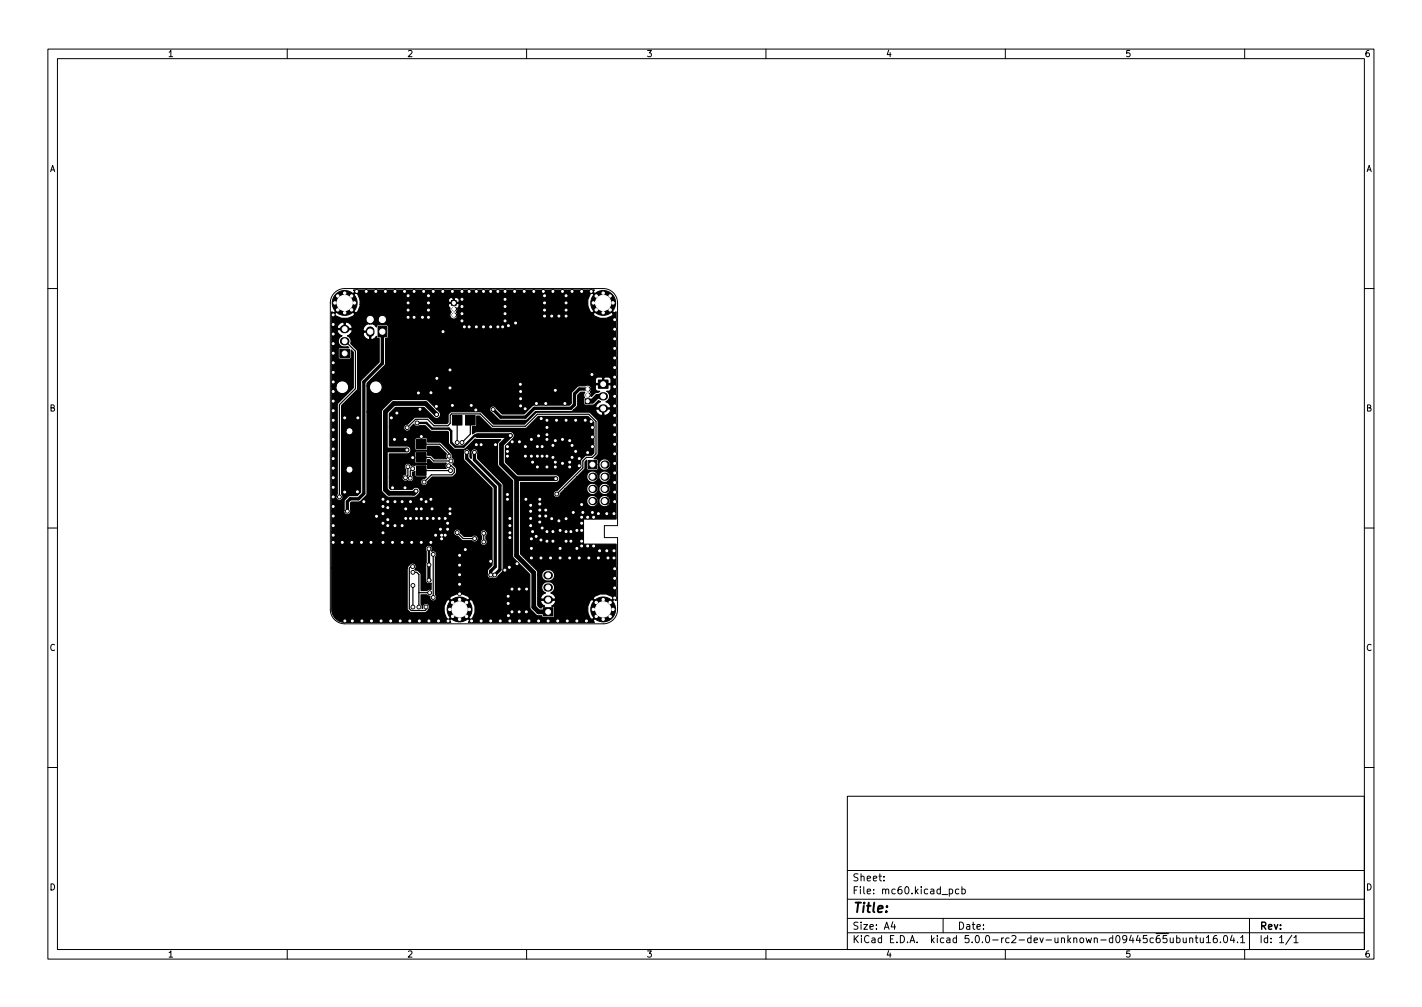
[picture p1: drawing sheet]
<svg xmlns="http://www.w3.org/2000/svg" width="297mm" height="210mm" viewBox="0 0 297 210" stroke-linecap="round" stroke-linejoin="round" font-family="sans-serif">
<defs><g id="words">
<text font-size="2.8" x="178" y="190.6">Title:</text>
<g font-size="2.1">
<text x="178" y="184">Sheet:</text>
<text x="178" y="186.7">File: mc60.kicad_pcb</text>
<text x="178" y="196.9">KiCad E.D.A. kicad 5.0.0-rc2-dev-unknown-d09445c65ubuntu16.04.1</text>
<text x="178" y="194.1">Size: A4</text>
<text x="200" y="194.1">Date:</text>
<text x="263" y="194.1">Rev:</text>
<text x="263" y="196.9">Id: 1/1</text>
</g>
<g font-size="1.8">
<text x="35" y="11.9">1</text>
<text x="85" y="11.9">2</text>
<text x="135" y="11.9">3</text>
<text x="185" y="11.9">4</text>
<text x="235" y="11.9">5</text>
<text x="285" y="11.9">6</text>
<text x="10.3" y="35.9">A</text>
<text x="285.3" y="35.9">A</text>
<text x="10.3" y="85.9">B</text>
<text x="285.3" y="85.9">B</text>
<text x="10.3" y="135.9">C</text>
<text x="285.3" y="135.9">C</text>
<text x="10.3" y="185.9">D</text>
<text x="285.3" y="185.9">D</text>
<text x="35" y="199.9">1</text>
<text x="85" y="199.9">2</text>
<text x="135" y="199.9">3</text>
<text x="185" y="199.9">4</text>
<text x="235" y="199.9">5</text>
<text x="285" y="199.9">6</text>
</g>
</g></defs>
<g fill="none" stroke="#000" stroke-width=".21">
<path d="M10 10.2h277v190.1h-277zM12 12.2h273v186.1h-273zM60 10.2v2M110 10.2v2M160 10.2v2M210 10.2v2M260 10.2v2M10 60.2h2M69.9 61.1a3 3 0 0 1 2.1-.9h54a3 3 0 0 1 3 3v46.5h-2.8v2.5h2.8v15a3 3 0 0 1-3 3h-54a3 3 0 0 1-3-3v-64a3 3 0 0 1 .9-2.1zM285 60.2h2M10 110.2h2M285 110.2h2"/>
<path d="M10 160.2h2M177 166.3h108v32h-108zM285 160.2h2M60 198.3v2M110 198.3v2M160 198.3v2M177 194.8h108M177 191.8h108M177 187.8h108M177 181.8h108M184.6 183.8v.1M184.6 183v.1"/>
<path d="M186.5 192.5l-.4 1h1M186.9 193v1M197 191.8v3M198.3 185.7l.4-.1 .3 .3-.1 .7h-.6M198.3 185.6v1.5M200.3 185.7l-.4-.1-.3 .3 .1 .7h.6M200.9 185.7l.5-.1 .2 .3-.1 .7h-.6M200.9 185.1v1.5M210 198.3v2M242.6 194.9h1.5M243.7 195.3h-.7l-.1 .7 .2-.1 .5 .1 .2 .2-.1 .5-.2 .1-.6-.1M244.4 195.8l.1 1h.4l.2-.1"/>
<path d="M245.1 195.8v1M245.8 195.9l.4-.1 .3 .3-.1 .7h-.6M245.8 195.3v1.5M247.1 195.8l.1 1h.4l.2-.1M247.8 195.8v1M248.5 196l.2-.2 .4 .1v.9M248.5 195.8v1M249.6 195.8h.6M249.9 195.3v1.3l.3 .2M250.7 195.8l.1 1h.3l.3-.1M251.4 195.8v1M252 195.8l.4-.5v1.5"/>
<path d="M252 196.8h.9M254.1 195.3l-.4 .1a1.01 1.01 0 0 0 0 1.4l.5-.1 .1-.5-.3-.3-.4 .1-.2 .2M254.9 196.7v.1M255.8 195.4l.1-.1a.8 .8 0 0 1 .6 .8 .8 .8 0 0 1-.6 .7 1 1 0 0 1-.1-1.4zM257.4 195.3l-.4 1h.9M257.7 195.8v1M258.5 196.7v.1M259.1 195.8l.5-.5v1.5M259.1 196.8h.9M260 198.3v2M261 191.8v6.5M269.9 195.3l-1.3 1.9"/>
<path d="M270.3 195.8l.4-.5v1.5M270.3 196.8h.8"/>
</g>
<g fill="#000" stroke="#000" stroke-width=".21">
<path d="M71 72.9h2v1.8h-2zM79 68.1h1.8v2.2h-1.8zM94.3 62.7h1v1h-1zM87 91.7h2v2h-2zM87 94.5h2v2h-2zM87 97.2h2v2h-2zM94.5 86.7h2v2h-2zM97.2 86.7h2v2h-2zM122.9 96.1h1.7v1.8h-1.7zM122.2 83.3h1v1h-1zM125 79.3h2v1.8h-2zM113.5 126.9h2v1.7h-2z"/>
<circle cx="69.6" cy="71.7" r=".35"/>
<circle cx="69.6" cy="65.7" r=".35"/>
<circle cx="69.6" cy="75.7" r=".35"/>
<circle cx="69.6" cy="69.7" r=".35"/>
<circle cx="69.6" cy="73.7" r=".35"/>
<circle cx="69.6" cy="77.7" r=".35"/>
<circle cx="69.6" cy="67.7" r=".35"/>
<circle cx="69.6" cy="79.7" r=".35"/>
<circle cx="69.9" cy="63.2" r=".38"/>
<circle cx="70.6" cy="61.8" r=".37"/>
<circle cx="70.6" cy="64.7" r=".37"/>
<circle cx="72" cy="63.2" r="2.6"/>
<circle cx="72" cy="65.3" r=".38"/>
<circle cx="72" cy="61.2" r=".38"/>
<circle cx="73.5" cy="61.8" r=".37"/>
<circle cx="73.5" cy="64.7" r=".37"/>
<circle cx="74" cy="63.2" r=".37"/>
<circle cx="74.5" cy="60.8" r=".35"/>
<circle cx="76.5" cy="60.8" r=".35"/>
<circle cx="78.5" cy="60.8" r=".35"/>
<circle cx="80.5" cy="60.8" r=".35"/>
<circle cx="82.5" cy="60.8" r=".35"/>
<circle cx="84.5" cy="60.8" r=".35"/>
<circle cx="85.2" cy="63.2" r=".35"/>
<circle cx="85.2" cy="66.2" r=".35"/>
<circle cx="85.2" cy="61.7" r=".35"/>
<circle cx="85.2" cy="64.7" r=".35"/>
<circle cx="86.5" cy="66.2" r=".35"/>
<circle cx="86.5" cy="60.8" r=".35"/>
<circle cx="88.2" cy="66.2" r=".35"/>
<circle cx="88.5" cy="60.8" r=".35"/>
<circle cx="89.5" cy="63.2" r=".35"/>
<circle cx="89.5" cy="66.2" r=".35"/>
<circle cx="89.5" cy="61.7" r=".35"/>
<circle cx="89.5" cy="64.7" r=".35"/>
<circle cx="90.5" cy="60.8" r=".35"/>
<circle cx="91.2" cy="79" r=".35"/>
<circle cx="92.5" cy="60.8" r=".35"/>
<circle cx="92.5" cy="69.2" r=".35"/>
<circle cx="94" cy="77.2" r=".35"/>
<circle cx="94.5" cy="60.8" r=".35"/>
<circle cx="96.5" cy="62.5" r=".35"/>
<circle cx="96.5" cy="64" r=".35"/>
<circle cx="96.5" cy="67" r=".35"/>
<circle cx="96.5" cy="60.8" r=".35"/>
<circle cx="96.5" cy="65.5" r=".35"/>
<circle cx="97" cy="68.2" r=".35"/>
<circle cx="98" cy="68.2" r=".35"/>
<circle cx="98" cy="60.8" r=".35"/>
<circle cx="99.5" cy="68.2" r=".35"/>
<circle cx="99.5" cy="60.8" r=".35"/>
<circle cx="101" cy="68.2" r=".35"/>
<circle cx="101" cy="60.8" r=".35"/>
<circle cx="102.5" cy="68.2" r=".35"/>
<circle cx="102.5" cy="60.8" r=".35"/>
<circle cx="104" cy="68.2" r=".35"/>
<circle cx="104" cy="60.8" r=".35"/>
<circle cx="105" cy="68.2" r=".35"/>
<circle cx="105.5" cy="62.5" r=".35"/>
<circle cx="105.5" cy="64" r=".35"/>
<circle cx="105.5" cy="60.8" r=".35"/>
<circle cx="105.5" cy="65.5" r=".35"/>
<circle cx="105.5" cy="67" r=".35"/>
<circle cx="106.2" cy="68" r=".35"/>
<circle cx="107.5" cy="60.8" r=".35"/>
<circle cx="107.7" cy="67.4" r=".35"/>
<circle cx="109.5" cy="60.8" r=".35"/>
<circle cx="111.5" cy="60.8" r=".35"/>
<circle cx="113.5" cy="60.8" r=".35"/>
<circle cx="113.8" cy="63.2" r=".35"/>
<circle cx="113.8" cy="61.7" r=".35"/>
<circle cx="113.8" cy="64.7" r=".35"/>
<circle cx="113.8" cy="66" r=".35"/>
<circle cx="115.2" cy="66" r=".35"/>
<circle cx="115.5" cy="60.8" r=".35"/>
<circle cx="116.8" cy="66" r=".35"/>
<circle cx="117.5" cy="60.8" r=".35"/>
<circle cx="118.2" cy="63.2" r=".35"/>
<circle cx="118.2" cy="61.7" r=".35"/>
<circle cx="118.2" cy="64.7" r=".35"/>
<circle cx="118.2" cy="66" r=".35"/>
<circle cx="119.5" cy="60.8" r=".35"/>
<circle cx="121.5" cy="60.8" r=".35"/>
<circle cx="123.5" cy="60.8" r=".35"/>
<circle cx="123.6" cy="78.2" r=".35"/>
<circle cx="124" cy="63.2" r=".37"/>
<circle cx="124.6" cy="61.8" r=".37"/>
<circle cx="124.6" cy="64.7" r=".37"/>
<circle cx="126" cy="63.2" r="2.6"/>
<circle cx="126" cy="65.3" r=".37"/>
<circle cx="126" cy="61.2" r=".37"/>
<circle cx="127.4" cy="61.8" r=".38"/>
<circle cx="127.4" cy="64.7" r=".38"/>
<circle cx="128" cy="63.2" r=".38"/>
<circle cx="128.4" cy="70.7" r=".35"/>
<circle cx="128.4" cy="66.7" r=".35"/>
<circle cx="128.4" cy="76.7" r=".35"/>
<circle cx="128.4" cy="72.7" r=".35"/>
<circle cx="128.4" cy="68.7" r=".35"/>
<circle cx="128.4" cy="74.7" r=".35"/>
<circle cx="128.4" cy="78.7" r=".35"/>
<circle cx="69.6" cy="81.7" r=".35"/>
<circle cx="69.6" cy="83.7" r=".35"/>
<circle cx="69.6" cy="91.7" r=".35"/>
<circle cx="69.6" cy="85.7" r=".35"/>
<circle cx="69.6" cy="95.7" r=".35"/>
<circle cx="69.6" cy="97.7" r=".35"/>
<circle cx="69.6" cy="87.7" r=".35"/>
<circle cx="69.6" cy="89.7" r=".35"/>
<circle cx="69.6" cy="93.7" r=".35"/>
<circle cx="69.6" cy="99.7" r=".35"/>
<circle cx="72" cy="87.2" r=".35"/>
<circle cx="74.7" cy="87.2" r=".35"/>
<circle cx="81.7" cy="87.2" r=".35"/>
<circle cx="82.4" cy="91.7" r=".35"/>
<circle cx="82.9" cy="86.2" r=".35"/>
<circle cx="84.7" cy="91.7" r=".35"/>
<circle cx="84.7" cy="99.7" r=".4"/>
<circle cx="85" cy="93.9" r=".4"/>
<circle cx="85" cy="89.3" r=".4"/>
<circle cx="85.2" cy="97.4" r=".4"/>
<circle cx="85.7" cy="99.8" r=".4"/>
<circle cx="86.2" cy="95.5" r=".35"/>
<circle cx="86.2" cy="97.8" r=".4"/>
<circle cx="87.1" cy="88.3" r=".4"/>
<circle cx="87.4" cy="82" r=".35"/>
<circle cx="87.7" cy="85.4" r=".35"/>
<circle cx="88" cy="91.1" r=".35"/>
<circle cx="90" cy="82" r=".35"/>
<circle cx="91.1" cy="84.8" r=".35"/>
<circle cx="91.2" cy="86.5" r=".4"/>
<circle cx="93.7" cy="97.2" r=".4"/>
<circle cx="93.8" cy="95.2" r=".4"/>
<circle cx="94" cy="81" r=".35"/>
<circle cx="94.1" cy="98.2" r=".4"/>
<circle cx="94.2" cy="96.2" r=".4"/>
<circle cx="94.5" cy="84.6" r=".35"/>
<circle cx="95.5" cy="92.4" r=".4"/>
<circle cx="96.5" cy="92.4" r=".4"/>
<circle cx="97.5" cy="94.4" r=".4"/>
<circle cx="98.4" cy="84.6" r=".35"/>
<circle cx="99.1" cy="94.4" r=".4"/>
<circle cx="99.4" cy="85.6" r=".35"/>
<circle cx="99.5" cy="92.8" r=".35"/>
<circle cx="100.5" cy="92.8" r=".35"/>
<circle cx="103" cy="85.5" r=".4"/>
<circle cx="103.5" cy="92.8" r=".35"/>
<circle cx="106" cy="94.2" r=".35"/>
<circle cx="106" cy="95.2" r=".35"/>
<circle cx="106" cy="93.2" r=".35"/>
<circle cx="106.6" cy="90.9" r=".4"/>
<circle cx="107" cy="92.2" r=".35"/>
<circle cx="108.5" cy="92.2" r=".35"/>
<circle cx="108.7" cy="80.2" r=".35"/>
<circle cx="108.8" cy="81.7" r=".35"/>
<circle cx="108.8" cy="84.7" r=".35"/>
<circle cx="108.8" cy="83.2" r=".35"/>
<circle cx="109.7" cy="85.3" r=".35"/>
<circle cx="109.8" cy="95.2" r=".35"/>
<circle cx="109.8" cy="93.2" r=".35"/>
<circle cx="111" cy="91.7" r=".35"/>
<circle cx="111" cy="95.2" r=".35"/>
<circle cx="111.2" cy="96.5" r=".35"/>
<circle cx="112.1" cy="84.2" r=".35"/>
<circle cx="112.2" cy="97.5" r=".35"/>
<circle cx="112.2" cy="95.2" r=".35"/>
<circle cx="112.2" cy="93.2" r=".35"/>
<circle cx="112.5" cy="91" r=".35"/>
<circle cx="113.1" cy="87.4" r=".35"/>
<circle cx="113.2" cy="95.2" r=".35"/>
<circle cx="113.2" cy="93.2" r=".35"/>
<circle cx="114" cy="84.2" r=".35"/>
<circle cx="114.2" cy="97.5" r=".35"/>
<circle cx="114.2" cy="91.7" r=".35"/>
<circle cx="114.2" cy="89.2" r=".35"/>
<circle cx="114.2" cy="95.2" r=".35"/>
<circle cx="114.2" cy="90.7" r=".35"/>
<circle cx="114.2" cy="87.7" r=".35"/>
<circle cx="115.5" cy="93" r=".35"/>
<circle cx="115.5" cy="95.5" r=".35"/>
<circle cx="116" cy="92" r=".35"/>
<circle cx="116" cy="97.5" r=".35"/>
<circle cx="116" cy="96.5" r=".35"/>
<circle cx="116" cy="81.5" r=".35"/>
<circle cx="116.1" cy="99.9" r=".4"/>
<circle cx="116.2" cy="87.7" r=".35"/>
<circle cx="117.5" cy="96.7" r=".35"/>
<circle cx="117.5" cy="91.7" r=".35"/>
<circle cx="118" cy="84.2" r=".35"/>
<circle cx="118.2" cy="87.7" r=".35"/>
<circle cx="119" cy="92" r=".35"/>
<circle cx="119" cy="97.5" r=".35"/>
<circle cx="119" cy="96.5" r=".35"/>
<circle cx="119.5" cy="93" r=".35"/>
<circle cx="119.5" cy="95.5" r=".35"/>
<circle cx="120.2" cy="94.2" r=".35"/>
<circle cx="120.2" cy="87.7" r=".35"/>
<circle cx="121" cy="95.7" r=".35"/>
<circle cx="121" cy="97.2" r=".35"/>
<circle cx="122.2" cy="87.7" r=".35"/>
<circle cx="122.8" cy="94.5" r=".35"/>
<circle cx="123.5" cy="88" r=".35"/>
<circle cx="123.8" cy="89.2" r=".35"/>
<circle cx="123.8" cy="93.2" r=".35"/>
<circle cx="123.8" cy="91.2" r=".35"/>
<circle cx="128.4" cy="80.7" r=".35"/>
<circle cx="128.4" cy="84.7" r=".35"/>
<circle cx="128.4" cy="82.7" r=".35"/>
<circle cx="128.4" cy="96.7" r=".35"/>
<circle cx="128.4" cy="86.7" r=".35"/>
<circle cx="128.4" cy="90.7" r=".35"/>
<circle cx="128.4" cy="92.7" r=".35"/>
<circle cx="128.4" cy="88.7" r=".35"/>
<circle cx="128.4" cy="94.7" r=".35"/>
<circle cx="128.4" cy="98.7" r=".35"/>
<circle cx="69.6" cy="113.2" r=".35"/>
<circle cx="69.6" cy="111.7" r=".35"/>
<circle cx="69.6" cy="101.7" r=".35"/>
<circle cx="69.6" cy="105.7" r=".35"/>
<circle cx="69.6" cy="107.7" r=".35"/>
<circle cx="69.6" cy="103.7" r=".35"/>
<circle cx="69.6" cy="109.7" r=".35"/>
<circle cx="70.9" cy="103.7" r=".4"/>
<circle cx="71.5" cy="113.2" r=".35"/>
<circle cx="72" cy="102.7" r=".35"/>
<circle cx="72.5" cy="106.7" r=".4"/>
<circle cx="73.5" cy="113.2" r=".35"/>
<circle cx="74.7" cy="102.7" r=".35"/>
<circle cx="75.5" cy="113.2" r=".35"/>
<circle cx="76" cy="104.7" r=".35"/>
<circle cx="77.5" cy="113.2" r=".35"/>
<circle cx="78.7" cy="107.8" r=".35"/>
<circle cx="80" cy="109.2" r=".35"/>
<circle cx="80" cy="111.2" r=".35"/>
<circle cx="80" cy="113.2" r=".35"/>
<circle cx="80" cy="107.2" r=".35"/>
<circle cx="80" cy="104.2" r=".35"/>
<circle cx="80" cy="105.7" r=".35"/>
<circle cx="81" cy="108.5" r=".35"/>
<circle cx="81" cy="106" r=".35"/>
<circle cx="81" cy="104.7" r=".35"/>
<circle cx="81" cy="109.7" r=".35"/>
<circle cx="82" cy="113.2" r=".35"/>
<circle cx="82" cy="101.8" r=".35"/>
<circle cx="82.5" cy="104.7" r=".35"/>
<circle cx="82.5" cy="109.7" r=".35"/>
<circle cx="84" cy="113.2" r=".35"/>
<circle cx="84" cy="109.7" r=".35"/>
<circle cx="84" cy="104.7" r=".35"/>
<circle cx="84.6" cy="101.8" r=".35"/>
<circle cx="84.7" cy="108.2" r=".35"/>
<circle cx="84.7" cy="106.2" r=".35"/>
<circle cx="85.7" cy="108.2" r=".35"/>
<circle cx="85.7" cy="104.7" r=".35"/>
<circle cx="86" cy="113.2" r=".35"/>
<circle cx="86.2" cy="118.3" r=".4"/>
<circle cx="86.2" cy="119.5" r=".4"/>
<circle cx="86.9" cy="102.5" r=".4"/>
<circle cx="87" cy="106.2" r=".35"/>
<circle cx="87" cy="108.2" r=".35"/>
<circle cx="88" cy="113.2" r=".35"/>
<circle cx="88" cy="106.2" r=".35"/>
<circle cx="88" cy="108.2" r=".35"/>
<circle cx="88" cy="104.2" r=".35"/>
<circle cx="88.6" cy="100.6" r=".4"/>
<circle cx="89" cy="104.7" r=".35"/>
<circle cx="89.2" cy="108.2" r=".35"/>
<circle cx="89.6" cy="114.6" r=".4"/>
<circle cx="89.6" cy="117.9" r=".4"/>
<circle cx="90" cy="113.2" r=".35"/>
<circle cx="90" cy="104.2" r=".35"/>
<circle cx="90.2" cy="106.2" r=".35"/>
<circle cx="90.5" cy="115.7" r=".4"/>
<circle cx="90.5" cy="108.2" r=".35"/>
<circle cx="91" cy="111.7" r=".35"/>
<circle cx="91.8" cy="108.2" r=".35"/>
<circle cx="92" cy="110.5" r=".35"/>
<circle cx="92.2" cy="112.5" r=".35"/>
<circle cx="92.2" cy="111.7" r=".35"/>
<circle cx="93" cy="108.2" r=".35"/>
<circle cx="93" cy="111.7" r=".35"/>
<circle cx="93.5" cy="109.2" r=".35"/>
<circle cx="93.5" cy="110.5" r=".35"/>
<circle cx="94" cy="107.2" r=".35"/>
<circle cx="94" cy="106.2" r=".35"/>
<circle cx="95.5" cy="111.2" r=".4"/>
<circle cx="96" cy="115.9" r=".35"/>
<circle cx="96" cy="120" r=".35"/>
<circle cx="96" cy="118" r=".35"/>
<circle cx="97.2" cy="114.7" r=".35"/>
<circle cx="99.2" cy="112.4" r=".4"/>
<circle cx="101" cy="111.3" r=".4"/>
<circle cx="101.1" cy="113.1" r=".4"/>
<circle cx="102.5" cy="117.2" r=".35"/>
<circle cx="105.4" cy="119" r=".4"/>
<circle cx="106" cy="104.2" r=".35"/>
<circle cx="106" cy="103.2" r=".35"/>
<circle cx="106.4" cy="118.4" r=".4"/>
<circle cx="106.5" cy="109.7" r=".4"/>
<circle cx="106.5" cy="112.2" r=".4"/>
<circle cx="106.5" cy="108.2" r=".4"/>
<circle cx="106.5" cy="111.2" r=".4"/>
<circle cx="108" cy="117.7" r=".4"/>
<circle cx="109.8" cy="104.2" r=".35"/>
<circle cx="110.8" cy="105.5" r=".35"/>
<circle cx="110.8" cy="108.2" r=".35"/>
<circle cx="110.8" cy="106.7" r=".35"/>
<circle cx="110.8" cy="109.7" r=".35"/>
<circle cx="111" cy="112.5" r=".35"/>
<circle cx="111" cy="114.5" r=".35"/>
<circle cx="111" cy="116.5" r=".35"/>
<circle cx="111.2" cy="111" r=".35"/>
<circle cx="112" cy="112" r=".35"/>
<circle cx="112.8" cy="106.5" r=".35"/>
<circle cx="112.8" cy="104.2" r=".35"/>
<circle cx="112.8" cy="105.2" r=".35"/>
<circle cx="112.8" cy="107.7" r=".35"/>
<circle cx="112.8" cy="109" r=".35"/>
<circle cx="113" cy="116.5" r=".35"/>
<circle cx="113" cy="112.7" r=".35"/>
<circle cx="113.2" cy="110.2" r=".35"/>
<circle cx="114" cy="106.5" r=".35"/>
<circle cx="114" cy="107.7" r=".35"/>
<circle cx="114.2" cy="111" r=".35"/>
<circle cx="114.2" cy="113" r=".35"/>
<circle cx="115" cy="116.5" r=".35"/>
<circle cx="115.2" cy="108.3" r=".35"/>
<circle cx="115.5" cy="111" r=".35"/>
<circle cx="115.5" cy="113" r=".35"/>
<circle cx="116.3" cy="103.1" r=".4"/>
<circle cx="116.8" cy="108.7" r=".35"/>
<circle cx="117" cy="114.5" r=".35"/>
<circle cx="117" cy="116.5" r=".35"/>
<circle cx="117" cy="110.7" r=".35"/>
<circle cx="118.2" cy="108.3" r=".35"/>
<circle cx="118.2" cy="111" r=".35"/>
<circle cx="118.2" cy="113" r=".35"/>
<circle cx="119" cy="116.5" r=".35"/>
<circle cx="119.2" cy="111" r=".35"/>
<circle cx="119.2" cy="113" r=".35"/>
<circle cx="119.8" cy="107" r=".35"/>
<circle cx="120.5" cy="114.5" r=".35"/>
<circle cx="120.5" cy="110.7" r=".35"/>
<circle cx="121" cy="116.5" r=".35"/>
<circle cx="121.5" cy="105.3" r=".35"/>
<circle cx="121.5" cy="109.2" r=".35"/>
<circle cx="121.5" cy="110.7" r=".35"/>
<circle cx="121.5" cy="114" r=".35"/>
<circle cx="121.5" cy="113" r=".35"/>
<circle cx="121.5" cy="108" r=".35"/>
<circle cx="121.8" cy="107" r=".35"/>
<circle cx="122.8" cy="108" r=".35"/>
<circle cx="122.8" cy="114" r=".35"/>
<circle cx="123" cy="116.5" r=".35"/>
<circle cx="123.8" cy="107" r=".35"/>
<circle cx="124" cy="108" r=".35"/>
<circle cx="124" cy="114" r=".35"/>
<circle cx="125" cy="107.2" r=".35"/>
<circle cx="125" cy="116.5" r=".35"/>
<circle cx="125.2" cy="115" r=".35"/>
<circle cx="126.8" cy="107.2" r=".35"/>
<circle cx="126.8" cy="115" r=".35"/>
<circle cx="127" cy="116.5" r=".35"/>
<circle cx="128.2" cy="107.2" r=".35"/>
<circle cx="128.2" cy="116.5" r=".35"/>
<circle cx="128.2" cy="115" r=".35"/>
<circle cx="128.4" cy="100.7" r=".35"/>
<circle cx="128.4" cy="102.7" r=".35"/>
<circle cx="128.4" cy="118.7" r=".35"/>
<circle cx="128.4" cy="104.7" r=".35"/>
<circle cx="72" cy="129.6" r=".35"/>
<circle cx="73.6" cy="129.6" r=".35"/>
<circle cx="75.6" cy="129.6" r=".35"/>
<circle cx="77.6" cy="129.6" r=".35"/>
<circle cx="79.6" cy="129.6" r=".35"/>
<circle cx="81.6" cy="129.6" r=".35"/>
<circle cx="83.6" cy="129.6" r=".35"/>
<circle cx="85.6" cy="129.6" r=".35"/>
<circle cx="86.2" cy="126.7" r=".4"/>
<circle cx="86.2" cy="122.2" r=".4"/>
<circle cx="87.5" cy="126.7" r=".4"/>
<circle cx="87.6" cy="129.6" r=".35"/>
<circle cx="89" cy="126.7" r=".4"/>
<circle cx="89.6" cy="129.6" r=".35"/>
<circle cx="89.6" cy="121.1" r=".4"/>
<circle cx="89.7" cy="123.7" r=".4"/>
<circle cx="90.5" cy="124.7" r=".4"/>
<circle cx="91.6" cy="129.6" r=".35"/>
<circle cx="93.6" cy="129.6" r=".35"/>
<circle cx="94" cy="127.2" r=".37"/>
<circle cx="94.6" cy="128.7" r=".37"/>
<circle cx="94.6" cy="125.8" r=".37"/>
<circle cx="96" cy="127.2" r="2.6"/>
<circle cx="96" cy="129.3" r=".38"/>
<circle cx="96" cy="125.2" r=".38"/>
<circle cx="96" cy="122" r=".35"/>
<circle cx="96" cy="124" r=".35"/>
<circle cx="97.4" cy="128.7" r=".37"/>
<circle cx="97.4" cy="125.8" r=".37"/>
<circle cx="98" cy="127.2" r=".37"/>
<circle cx="98.5" cy="129.6" r=".35"/>
<circle cx="100.5" cy="129.6" r=".35"/>
<circle cx="102.5" cy="129.6" r=".35"/>
<circle cx="102.5" cy="120" r=".4"/>
<circle cx="103.3" cy="120" r=".4"/>
<circle cx="104.5" cy="129.6" r=".35"/>
<circle cx="106.2" cy="124.5" r=".4"/>
<circle cx="106.2" cy="126" r=".4"/>
<circle cx="106.2" cy="128.5" r=".4"/>
<circle cx="106.5" cy="129.6" r=".35"/>
<circle cx="106.9" cy="127.7" r=".4"/>
<circle cx="106.9" cy="123" r=".4"/>
<circle cx="108.4" cy="127.7" r=".4"/>
<circle cx="108.5" cy="123" r=".4"/>
<circle cx="108.5" cy="129.6" r=".35"/>
<circle cx="109.9" cy="127.7" r=".4"/>
<circle cx="110" cy="123" r=".4"/>
<circle cx="110.5" cy="129.6" r=".35"/>
<circle cx="112.5" cy="129.6" r=".35"/>
<circle cx="114.5" cy="129.6" r=".35"/>
<circle cx="116.5" cy="129.6" r=".35"/>
<circle cx="118.5" cy="129.6" r=".35"/>
<circle cx="120.5" cy="129.6" r=".35"/>
<circle cx="122.5" cy="129.6" r=".35"/>
<circle cx="124" cy="127.2" r=".37"/>
<circle cx="124.6" cy="128.7" r=".37"/>
<circle cx="124.6" cy="125.8" r=".37"/>
<circle cx="126" cy="127.2" r="2.6"/>
<circle cx="126" cy="129.3" r=".37"/>
<circle cx="126" cy="125.2" r=".37"/>
<circle cx="127.4" cy="128.7" r=".38"/>
<circle cx="127.4" cy="125.8" r=".38"/>
<circle cx="128" cy="127.2" r=".37"/>
<circle cx="128.4" cy="122.7" r=".35"/>
<circle cx="128.4" cy="124.8" r=".35"/>
<circle cx="128.4" cy="120.7" r=".35"/>
</g>
<g fill="#000">
<circle cx="94.8" cy="64.5" r=".5"/>
<circle cx="94.8" cy="65.8" r=".5"/>
<circle cx="122.8" cy="82.5" r=".5"/>
<circle cx="122.8" cy="81.2" r=".5"/>
<circle cx="123.8" cy="99.5" r=".86"/>
<circle cx="126.3" cy="99.5" r=".86"/>
<circle cx="126.3" cy="97" r=".86"/>
<circle cx="89.6" cy="114.6" r=".35"/>
<circle cx="123.8" cy="104.6" r=".86"/>
<circle cx="123.8" cy="102.1" r=".86"/>
<circle cx="126.3" cy="104.6" r=".86"/>
<circle cx="126.3" cy="102.1" r=".86"/>
<circle cx="89.6" cy="121.1" r=".35"/>
</g>
<path d="M71.8 68.7h.4M71.8 71.2h.4M125.8 85.3h.4M125.8 82.7h.4M114.3 125.2h.4M114.3 122.7h.4M114.3 120.1h.4" fill="none" stroke="#000" stroke-width="1.7"/>
<path d="M77.3 69v.4" fill="none" stroke="#000" stroke-width="1.8"/>
<path d="M79.9 69.2v6.7l-3.9 3.8v23.3l-1.1 1.1h-1.8l-.5 .6v2M86.2 95.5h.2M97.5 94.4v1.3l5.9 6v16.6l-.9 .9v.8M99.1 94.4v1.6l5.3 5.3v17.7l-1 1M99.1 95h.1M122.8 81.2h-1.8l-1 1v2.3l-.8 .7h-7.6l-1.8 1.9h-5.2l-1.6-1.6M89.6 117.9v3.2" fill="none" stroke="#000" stroke-width=".69"/>
<path d="M85 93.9l-4.5 .1M91.2 86.5l-2.3-2.3h-6.6l-1.8 1.8v16.2l.8 .8h5.1l.5-.5M99.7 90.9h6.9l-1.8 1.9v4l3.1 3.2M107.9 100v16l3.6 3.6v7.2l1 .9h2M116.1 99.9l-8.2 .1M126 82.7h-1.2l-1.1 1.1h-.9" fill="none" stroke="#000" stroke-width="1"/>
<path d="M87.1 88.3h2l1.2 1.2h3.4l.6 .5v2.4l.8 .8h1.7l2.3-2.3h.6M89.6 114.6v3.3" fill="none" stroke="#000" stroke-width=".5"/>
<g fill="none" stroke="#000" stroke-width=".25">
<path d="M72 71.2l2.3 2.1v7.8l-3.4 3.4v19.2M85.1 89.3l1.7-1.8h2.5l1.4 1.4h2.8l.6-.5v-1.7l.2-.3h6l2.6 2.6h6.9l2.4-2.5h10.8l1.5 1.5v6.7l-.7 .8h-1.3l-.7 .7v1.5l-5.5 5.4M85.2 97.4v1.8l-.5 .5M86.2 97.8l-.5 .5v1.5M88 95.5h1.8l.8 .7h3.6M88 92.7h3.9l1.9 2v.5M88 98.2h6.1M93.7 97.2h.6l.6 .7v.7l-.5 .5h-4.3l-1.5 1.5M95.5 87.7v4.7M95.5 92.4h.1M98.2 87.7v2.9l-1.7 1.8M86.2 118.3h-.4l-.3 .3v8.5l.4 .4h2.9l.2-.2v-.6"/>
<path d="M86.3 119.5h.8l.4 .4v6.8M90.5 115.7v9M95.5 111.2l1.3 1.2h2.3M101.1 111.3v1.8M86.3 122.2v4.5M87.5 123.7h2.2"/>
</g>
<path d="M73.9 60.5h50.2l-.2 .4 4.4 4.5 .4-.3v43.3h-6.7l-.1 .1v5.1h6.8v11.8l-.4-.3-4.4 4.4 .2 .4h-26.2l.2-.4-2.1-2.1-2.1 2.1 .2 .4h-22.1a2.7 2.7 0 0 1-2.7-2.7v-8.6h15.7v8.5l.6 .7 .3 .1h6.9l.5 1.2 .4 .3 2.1-2.2h.4l2.1 2.2 .4-.3a2.91 2.91 0 0 0-.4-4l-2.1 2.1h-.4l-2.1-2.1-.4 .3-.5 1.2v1.3h-3.8l.4-.4a.83 .83 0 0 0 .3-1 .83 .83 0 0 0-.9-.5 .72 .72 0 0 0-.5 1h-.1v-.4l-.2-.4v-2h1.2l.6 .3a.73 .73 0 0 0 .5 .9 .73 .73 0 0 0 .9-.5h2.7l2.1 2.2 2.1-2.2-.3-.4a2.91 2.91 0 0 0-3.9 .4h-2.7v-.3l-.2-.4v-7.9a.73 .73 0 0 0 .1-.9 .73 .73 0 0 0-.9-.3 .75 .75 0 0 0 0-1 .75 .75 0 0 0-1.1-.1 .75 .75 0 0 0-.1 1v2.5l-.1 .3v3.1a.72 .72 0 0 0 .3 .8 .72 .72 0 0 0 .9 0v1.4l-.5-.1-.4 .3h-1.2l-.1-3.5-.5-.6-.8-.3 .2-.2a.77 .77 0 0 0-.3-1.1 .77 .77 0 0 0-1 .4l-.5 .6h-15.7v-7.5h25.5a.73 .73 0 0 0 .8 .8l1 1h2l.1 .2a.74 .74 0 0 0 1.1-.2 .74 .74 0 0 0-.2-1 .74 .74 0 0 0-1 .1h-1.7l-.7-.8h4.1l.3 .7v.7a.73 .73 0 0 0-.1 1.1 .73 .73 0 0 0 1.1 0 .73 .73 0 0 0-.1-1.1v-.7l.2-.1a.74 .74 0 0 0-.4-1.1 .74 .74 0 0 0-1 .5h-4.1v-.1a.74 .74 0 0 0-.7-.6 .74 .74 0 0 0-.7 .6h-25.5v-4.5h2.5v.3a.73 .73 0 0 0 1 .6 .73 .73 0 0 0 .4-1v-1.5l.2-.2h1.8l1.3-1.3 .2-.5v-17l3 .1v16.5l1 1 .6 .2h5.1a1.59 1.59 0 0 0 1.3-1.6 .87 .87 0 0 0-.8-.5 .87 .87 0 0 0-.8 .5h-4.5l-.3-.3v-2.3h2.7a.73 .73 0 0 0 .3 .8 .73 .73 0 0 0 .8-.1 .73 .73 0 0 0 1.1 .1 .73 .73 0 0 0-.1-1.1v-.7l.6-.2 .1 1.1 2.2 .1-.3 .3a.73 .73 0 0 0-.8 .7 .73 .73 0 0 0 .7 .8 .73 .73 0 0 0 .7-.8l1-1h4.1l.3-.1 .7-.9-.1-.9-.8-.8 .3-.2a.72 .72 0 0 0-.3-1.1 .93 .93 0 0 0-.3-1.1l-.1-.2h2.7v1.4l.2 .5 5.8 5.8v16l-.9 1-.1 .8a.74 .74 0 0 0 .3 .8 .74 .74 0 0 0 .8 .1 .72 .72 0 0 0 1.1-.4l.9-.8 .2-.5v-17.7l-.2-.5-5.1-5.1v-.6a1.14 1.14 0 0 0-.6-1.4 .89 .89 0 0 0-.8 1.3v.7l-.2-.2v-.9a.74 .74 0 0 0-.6-.9 .74 .74 0 0 0-.8 .6h-2.7l-2.1-2h-2.7v-.7l-.2-.2h-2.1l-.3 .2v2.1l.2 .4h2.2l.2-.2v-.7h2.4l1.5 1.6a.71 .71 0 0 0 .1 1h-2.5l-.8-.7-.7-.1v-.6l-.2-.2h-2.1l-.3 .2v2.1l.2 .3h2.2l.2-.2v-.7h.4l.7 .8h2.8l-.1 .1a.71 .71 0 0 0 .1 1h-3.9v-.7l-.3-.2h-2l-.2 .1-.1 .3-.4-.2-.4 .1a.73 .73 0 0 0-1.1-.3 .73 .73 0 0 0-.1 1.1v1l-.4 .1-.3 .5h-2.7v-4.8h3.8a.83 .83 0 0 0 .7-.9 .83 .83 0 0 0-.7-.8h-3.8v-3.9h3v.2a.73 .73 0 0 0 .9 .6 .73 .73 0 0 0 .6-.8l.6-.7 .1 .2a.73 .73 0 0 0 1.1 .2h1.2l1.2 1.1 3.5 .1 .2 .1v2.4l1 1.1 .4 .1h2l2.1-2.1 5.4 .1-.4 .4-.3 .6 .1 4.4 3.1 3.1v15.7l.2 .6 3.4 3.3v7.2l1.2 1.2 .6 .3h.7v.2l.3 .1h2.1l.2-.3v-.7h7l.5 1.2 .4 .3 2.1-2.2-2.1-2.1-.4 .3-.5 1.2v1.3h-7v-1.1l-.2-.2h-.4a1.04 1.04 0 0 0 .8-1.3h-3l-.1 .3a1.38 1.38 0 0 0 .9 1h-.4l-.2 .3h-.4l-.5-.5v-1.5h.6l.1 .2 10.9-.2 2.1 2.2 2.1-2.2a2.76 2.76 0 0 0-4.2 0h-7.9h.1a1.41 1.41 0 0 0-1-1.1 1.23 1.23 0 0 0 .7-1.6 1.23 1.23 0 0 0-1.6-.7 1.19 1.19 0 0 0-1.1 1 1.19 1.19 0 0 0 .8 1.3 1.41 1.41 0 0 0-1 1.1h-.6v-4.8h.8l.1 .5a1.33 1.33 0 0 0 1.9 .6 1.33 1.33 0 0 0 .4-1.9 1.43 1.43 0 0 0-2.4 .8h-.8v-.8l-.2-.3-3.4-3.3v-11.1h13.8a1.21 1.21 0 0 0 1.3 1.2 1.21 1.21 0 0 0 1.2-1.2h.1l.1 .5a1.21 1.21 0 0 0 1.9 .4 1.21 1.21 0 0 0-.3-2 1.21 1.21 0 0 0-1.7 1.1h-.1l-.1-.4a1.22 1.22 0 0 0-1.4-.8 1.22 1.22 0 0 0-1 1.2h-13.8v-3.8l7.7-.1a.83 .83 0 0 0 .5-.9 .83 .83 0 0 0-.7-.7h-8l-2.6-2.6v-3.4l1.5-1.5a.82 .82 0 0 0 .3-1 .82 .82 0 0 0-.9-.5h-6.9l-.9 .5v-1.5h.7l.2-.2v-2h.5l2.5 2.4 .3 .2 7-.1 2.5-2.5h10.4l1.3 1.3v6.4l-.5 .4-1.3 .1-.9 .8-.1 .3v1.3l-4.9 4.9a.73 .73 0 0 0-.8 .7 .73 .73 0 0 0 .7 .8 .73 .73 0 0 0 .7-.8l1-1h4.5a1.21 1.21 0 0 0 1.3 1.2 1.21 1.21 0 0 0 1.2-1.2h.1l.1 .4a1.21 1.21 0 0 0 1.9 .4 1.21 1.21 0 0 0-.3-1.9 1.21 1.21 0 0 0-1.7 1.1h-.1l-.1-.5a1.22 1.22 0 0 0-1.4-.7 1.22 1.22 0 0 0-1 1.2h-4.5l2.5-2.6h2l.1 .5a1.22 1.22 0 0 0 1.4 .7 1.22 1.22 0 0 0 1-1.2h.1l.1 .5a1.21 1.21 0 0 0 1.9 .4 1.21 1.21 0 0 0-.3-2 1.21 1.21 0 0 0-1.7 1.1h-.1l-.1-.4a1.22 1.22 0 0 0-1.4-.7 1.22 1.22 0 0 0-1 1.1h-2l1.7-1.6v-1.5l.4-.3v1.8l.3 .3h1.8l.2-.3v-.9h.2a1.21 1.21 0 0 0 1.7 1.1 1.21 1.21 0 0 0 .3-2 1.21 1.21 0 0 0-1.9 .4l-.1 .5h-.2l-.1-1.1-.7-.1 .9-1.1v-6.7l-.2-.3-1.6-1.6-11-.1-.3 .2-2.3 2.3h-6.5l-2.6-2.5h-6.2l-.7 .5v1.7l-.2 .2h-2.6l-1.3-1.3h-2.7l-.3 .1-1.4 1.4-.5 .1-.3 .5h-3v-2.9l1.3-1.2h6l2.1 2.1a.83 .83 0 0 0 1.1-.1 .83 .83 0 0 0 0-1.1l-.6-.6h11.1a.7 .7 0 0 0 .4 .8l1.6 1.5 5.5 .1 .4-.2 1.7-1.7h7.3l.6-.3 4.6 .1a1.16 1.16 0 0 0 1.5 .9v-1.2h.2v1.2l.3 .2a1.15 1.15 0 0 0 1.1-1.4h-3l-.1 .2h-4.6l.8-.8 .1-2.3 .6-.6h.9l-.3 .6 .2 .5-.2 .3v1l.2 .3 2-.1 .9-.9 .4 .3-.7 .5-.3 .5 .1 .3h3l.1-.3a1.41 1.41 0 0 0-1-1 1.19 1.19 0 0 0 .8-1.1 1.19 1.19 0 0 0-.7-1.1h.4l.4-.3 .1-.9-.1-.2h-3l-.1 .2 .1 .9 .4 .3h.4l-.3 .2-.6 .1-.9 .8a.8 .8 0 0 0-.2-.9 .83 .83 0 0 0 .1-1.2 .83 .83 0 0 0-1.1-.1h-1.5l-1.3 1.2-.2 .4v2l-.3 .4h-7.4l-.5 .2-1.6 1.6h-4.6l-1.3-1.3a.74 .74 0 0 0-.7-.3 .74 .74 0 0 0-.6 .6h-11.1l-2-1.9-6.9-.1-.6 .3-1.8 1.7-.2 .6h-3v-5.4h.5v.5a1.35 1.35 0 0 0 2.1 .9 1.35 1.35 0 0 0 0-2.3 1.35 1.35 0 0 0-2.1 .9h-.5v-.6l.8-.8h46.9v.7l.1 .2h1.4v-1.2h.2v1.2h1.4l.1-.2v-.7l-.2-.4-1.1-.1-.2 .2a1.71 1.71 0 0 0-1.5-.1l-.2 .4h-46.9l3-3.1v-5.4h.4l.2-.4-.1-2.4-2-.1-.3 .1-.1 .4-.3-.4-.5-.3-.3 .1v-.1a.89 .89 0 0 0 .7-1.1h.8v.4a.89 .89 0 0 0 1.4 .6 .89 .89 0 0 0 0-1.5 .89 .89 0 0 0-1.4 .5h-.8l-.1-.3a.92 .92 0 0 0-1.5 .1 .92 .92 0 0 0 .6 1.4l-.3-.1a1.2 1.2 0 0 0-.9 1.5h1.5v1.7l.2 .1 .6-.3 .3-.4 .1 .4 .5 .1v4.9l-3.7 3.7-.2 .4v23.1l-.7 .7h-1.7l-.8 .8-.2 .4-.1 1.9h-2.5v-3h.9a.74 .74 0 0 0 .9 .8 .74 .74 0 0 0 .3-1.2v-5.3h.9a.76 .76 0 0 0 .8 .9 .76 .76 0 0 0 .5-1.2 .76 .76 0 0 0-1.2 0l-.1 .3h-.9v-8h.9a.76 .76 0 0 0 .8 .9 .76 .76 0 0 0 .5-1.2 .76 .76 0 0 0-1.2 0l-.1 .3h-.9v-5.2l3.2-3.2 .1-.4v-7.8l-.1-.3-1.3-1.3a1.19 1.19 0 0 0-.7-1.6l.7-.5h2.5l.2 .6 .4 .4 .6 .3 .2-.1v-1.4h-1.2l-.2 .2h-2.5l.3-.5-.1-.3h-3l-.1 .3a1.41 1.41 0 0 0 1 1 1.23 1.23 0 0 0-.7 1.6 1.23 1.23 0 0 0 1.6 .7h.3l.3 .2-2.2 .1v2l.3 .3h2.1l.2-.3v-1.6l.5 .4v7.5l-3.2 3.2-.2 .3v18.7l-.2 .4h-.9v-23h.9v.5a1.35 1.35 0 0 0 2.1 .9 1.35 1.35 0 0 0 0-2.3 1.35 1.35 0 0 0-2.1 .9h-.9v-12.2h1.1l.1 .2h1.4v-1.2h.2v1.2h1.4l.1-.2a1.28 1.28 0 0 0-1.7-1 1.16 1.16 0 0 0-1.5 1h-1.1v-2.9h.6l.3 .5a2.91 2.91 0 0 0 3.9-.5l-2.1-2.1-2.1 2.1h-.6v-.4l.4 .3 2.1-2.2h.4l2.1 2.2 .4-.3 .5-1.2v-.4h18.5l.1 .6 .2 .2v.5l.3 .4a.83 .83 0 0 0 .3 1.4 .83 .83 0 0 0 1-1.1h28.3l.3 .5a2.91 2.91 0 0 0 3.9-.5l-2.1-2.1-2.1 2.1h-28.3l-.3-.3 .3-.4v-.5l.3-.4h26.9l.5 1.2 .4 .3 2.1-2.2-2.1-2.1-.4 .3-.5 1.2v1.3h-26.9v-.4l-.1-.1h-2l-.1 .1h-18.5v-.9h18.5l.1 .5h.9v-.8h.2v.8h.9a.6 .6 0 0 0 0-.8 .6 .6 0 0 0-.9 0l-.4-.2a.67 .67 0 0 0-.8 .5h-18.5l-.5-1.2-.4-.3-2.1 2.1h-.4l2.3-2.3z" fill="#000" stroke="#000" stroke-width=".25"/>
<g fill="#fff" stroke="#fff" stroke-width=".21">
<circle cx="106.2" cy="68" r=".2"/>
<circle cx="92.5" cy="69.2" r=".2"/>
<circle cx="90" cy="82" r=".2"/>
<circle cx="91.2" cy="84.8" r=".2"/>
<circle cx="94.5" cy="84.6" r=".2"/>
<circle cx="99.4" cy="85.6" r=".2"/>
<circle cx="98.4" cy="84.6" r=".2"/>
<circle cx="108.7" cy="81.7" r=".2"/>
<circle cx="108.7" cy="80.2" r=".2"/>
<circle cx="108.7" cy="83.2" r=".2"/>
<circle cx="108.7" cy="84.7" r=".2"/>
<circle cx="109.7" cy="85.3" r=".2"/>
<circle cx="112" cy="84.2" r=".2"/>
<circle cx="74.8" cy="87.2" r=".2"/>
<circle cx="72" cy="87.2" r=".2"/>
<circle cx="81.8" cy="87.2" r=".2"/>
<circle cx="82.9" cy="86.2" r=".2"/>
<circle cx="82" cy="101.8" r=".2"/>
<circle cx="86.2" cy="95.5" r=".2"/>
<circle cx="82.4" cy="91.7" r=".2"/>
<circle cx="87.4" cy="82" r=".2"/>
<circle cx="99.5" cy="92.8" r=".2"/>
<circle cx="100.5" cy="92.8" r=".2"/>
<circle cx="103.5" cy="92.8" r=".2"/>
<circle cx="87.7" cy="85.4" r=".2"/>
<circle cx="84.6" cy="91.7" r=".2"/>
<circle cx="88" cy="91.1" r=".2"/>
<circle cx="84.6" cy="101.8" r=".2"/>
<circle cx="91.7" cy="108.2" r=".2"/>
<circle cx="90.5" cy="108.2" r=".2"/>
<circle cx="89.3" cy="108.2" r=".2"/>
<circle cx="88" cy="108.2" r=".2"/>
<circle cx="87" cy="108.2" r=".2"/>
<circle cx="85.7" cy="108.2" r=".2"/>
<circle cx="84" cy="109.7" r=".2"/>
<circle cx="84.7" cy="108.2" r=".2"/>
<circle cx="82.5" cy="109.7" r=".2"/>
<circle cx="81" cy="109.7" r=".2"/>
<circle cx="81" cy="108.5" r=".2"/>
<circle cx="80" cy="107.2" r=".2"/>
<circle cx="81" cy="106" r=".2"/>
<circle cx="81" cy="104.7" r=".2"/>
<circle cx="82.5" cy="104.7" r=".2"/>
<circle cx="84" cy="104.7" r=".2"/>
<circle cx="85.7" cy="104.7" r=".2"/>
<circle cx="88" cy="104.2" r=".2"/>
<circle cx="89" cy="104.7" r=".2"/>
<circle cx="90" cy="104.2" r=".2"/>
<circle cx="88" cy="106.2" r=".2"/>
<circle cx="87" cy="106.2" r=".2"/>
<circle cx="84.7" cy="106.2" r=".2"/>
<circle cx="90.3" cy="106.2" r=".2"/>
<circle cx="93" cy="111.7" r=".2"/>
<circle cx="128.3" cy="107.2" r=".2"/>
<circle cx="124" cy="108" r=".2"/>
<circle cx="122.7" cy="108" r=".2"/>
<circle cx="121.5" cy="108" r=".2"/>
<circle cx="121.5" cy="109.2" r=".2"/>
<circle cx="128.3" cy="115" r=".2"/>
<circle cx="126.7" cy="115" r=".2"/>
<circle cx="125.3" cy="115" r=".2"/>
<circle cx="124" cy="114" r=".2"/>
<circle cx="122.7" cy="114" r=".2"/>
<circle cx="121.5" cy="110.7" r=".2"/>
<circle cx="120.5" cy="110.7" r=".2"/>
<circle cx="119.3" cy="111" r=".2"/>
<circle cx="118.3" cy="111" r=".2"/>
<circle cx="117" cy="110.7" r=".2"/>
<circle cx="115.5" cy="111" r=".2"/>
<circle cx="114.3" cy="111" r=".2"/>
<circle cx="113.3" cy="110.2" r=".2"/>
<circle cx="120.5" cy="114.5" r=".2"/>
<circle cx="119.3" cy="113" r=".2"/>
<circle cx="118.3" cy="113" r=".2"/>
<circle cx="117" cy="114.5" r=".2"/>
<circle cx="115.5" cy="113" r=".2"/>
<circle cx="114.3" cy="113" r=".2"/>
<circle cx="113" cy="112.7" r=".2"/>
<circle cx="112" cy="112" r=".2"/>
<circle cx="111.3" cy="111" r=".2"/>
<circle cx="110.9" cy="109.7" r=".2"/>
<circle cx="110.9" cy="108.2" r=".2"/>
<circle cx="110.9" cy="106.7" r=".2"/>
<circle cx="110.8" cy="105.5" r=".2"/>
<circle cx="109.9" cy="104.2" r=".2"/>
<circle cx="120.3" cy="94.2" r=".2"/>
<circle cx="117.5" cy="91.7" r=".2"/>
<circle cx="116" cy="92" r=".2"/>
<circle cx="115.5" cy="93" r=".2"/>
<circle cx="114.3" cy="91.7" r=".2"/>
<circle cx="113.3" cy="93.2" r=".2"/>
<circle cx="112.3" cy="93.2" r=".2"/>
<circle cx="111" cy="91.7" r=".2"/>
<circle cx="109.7" cy="93.2" r=".2"/>
<circle cx="108.5" cy="92.2" r=".2"/>
<circle cx="107" cy="92.2" r=".2"/>
<circle cx="117.5" cy="96.7" r=".2"/>
<circle cx="116" cy="96.5" r=".2"/>
<circle cx="115.5" cy="95.5" r=".2"/>
<circle cx="114.3" cy="95.2" r=".2"/>
<circle cx="113.3" cy="95.2" r=".2"/>
<circle cx="112.3" cy="95.2" r=".2"/>
<circle cx="111" cy="95.2" r=".2"/>
<circle cx="109.7" cy="95.2" r=".2"/>
<circle cx="112.7" cy="109" r=".2"/>
<circle cx="102.5" cy="117.2" r=".2"/>
<circle cx="97.2" cy="114.7" r=".2"/>
<circle cx="123.7" cy="78.2" r=".2"/>
<circle cx="113" cy="87.4" r=".2"/>
<circle cx="116.7" cy="108.7" r=".2"/>
<circle cx="115.3" cy="108.3" r=".2"/>
<circle cx="118.3" cy="108.3" r=".2"/>
<circle cx="92.3" cy="111.7" r=".2"/>
<circle cx="92.3" cy="112.5" r=".2"/>
<circle cx="121.5" cy="105.3" r=".2"/>
<circle cx="112.7" cy="107.7" r=".2"/>
<circle cx="112.7" cy="106.5" r=".2"/>
<circle cx="112.7" cy="105.2" r=".2"/>
<circle cx="112.7" cy="104.2" r=".2"/>
<circle cx="125" cy="107.2" r=".2"/>
<circle cx="126.7" cy="107.2" r=".2"/>
<circle cx="121.5" cy="113" r=".2"/>
<circle cx="121.5" cy="114" r=".2"/>
<circle cx="119" cy="92" r=".2"/>
<circle cx="119" cy="96.5" r=".2"/>
<circle cx="119.5" cy="95.5" r=".2"/>
<circle cx="119.5" cy="93" r=".2"/>
<circle cx="106" cy="94.2" r=".2"/>
<circle cx="106" cy="95.2" r=".2"/>
<circle cx="106" cy="93.2" r=".2"/>
<circle cx="114.3" cy="87.7" r=".2"/>
<circle cx="116.3" cy="87.7" r=".2"/>
<circle cx="118.3" cy="87.7" r=".2"/>
<circle cx="120.3" cy="87.7" r=".2"/>
<circle cx="122.3" cy="87.7" r=".2"/>
<circle cx="123.7" cy="89.2" r=".2"/>
<circle cx="123.7" cy="91.2" r=".2"/>
<circle cx="123.7" cy="93.2" r=".2"/>
<circle cx="122.7" cy="94.5" r=".2"/>
<circle cx="121" cy="95.7" r=".2"/>
<circle cx="121" cy="97.2" r=".2"/>
<circle cx="119" cy="97.5" r=".2"/>
<circle cx="116" cy="97.5" r=".2"/>
<circle cx="114.2" cy="97.5" r=".2"/>
<circle cx="112.2" cy="97.5" r=".2"/>
<circle cx="111.2" cy="96.5" r=".2"/>
<circle cx="114.3" cy="90.7" r=".2"/>
<circle cx="112.5" cy="91" r=".2"/>
<circle cx="114.3" cy="89.2" r=".2"/>
<circle cx="123.5" cy="88" r=".2"/>
<circle cx="93" cy="108.2" r=".2"/>
<circle cx="94" cy="107.2" r=".2"/>
<circle cx="94" cy="106.2" r=".2"/>
<circle cx="80" cy="104.2" r=".2"/>
<circle cx="80" cy="113.2" r=".2"/>
<circle cx="80" cy="111.2" r=".2"/>
<circle cx="80" cy="109.2" r=".2"/>
<circle cx="80" cy="105.7" r=".2"/>
<circle cx="82" cy="113.2" r=".2"/>
<circle cx="84" cy="113.2" r=".2"/>
<circle cx="86" cy="113.2" r=".2"/>
<circle cx="88" cy="113.2" r=".2"/>
<circle cx="90" cy="113.2" r=".2"/>
<circle cx="91" cy="111.7" r=".2"/>
<circle cx="92" cy="110.5" r=".2"/>
<circle cx="93.5" cy="110.5" r=".2"/>
<circle cx="93.5" cy="109.2" r=".2"/>
<circle cx="106" cy="103.2" r=".2"/>
<circle cx="106" cy="104.2" r=".2"/>
<circle cx="111" cy="116.5" r=".2"/>
<circle cx="111" cy="114.5" r=".2"/>
<circle cx="111" cy="112.5" r=".2"/>
<circle cx="113" cy="116.5" r=".2"/>
<circle cx="115" cy="116.5" r=".2"/>
<circle cx="117" cy="116.5" r=".2"/>
<circle cx="119" cy="116.5" r=".2"/>
<circle cx="121" cy="116.5" r=".2"/>
<circle cx="123" cy="116.5" r=".2"/>
<circle cx="127" cy="116.5" r=".2"/>
<circle cx="128.3" cy="116.5" r=".2"/>
<circle cx="119.7" cy="107" r=".2"/>
<circle cx="121.7" cy="107" r=".2"/>
<circle cx="123.7" cy="107" r=".2"/>
<circle cx="114" cy="106.5" r=".2"/>
<circle cx="114" cy="107.7" r=".2"/>
<circle cx="72" cy="102.7" r=".2"/>
<circle cx="105.5" cy="60.8" r=".2"/>
<circle cx="105.5" cy="62.5" r=".2"/>
<circle cx="105.5" cy="64" r=".2"/>
<circle cx="105.5" cy="65.5" r=".2"/>
<circle cx="105.5" cy="67" r=".2"/>
<circle cx="96.5" cy="62.5" r=".2"/>
<circle cx="96.5" cy="64" r=".2"/>
<circle cx="96.5" cy="65.5" r=".2"/>
<circle cx="96.5" cy="67" r=".2"/>
<circle cx="101" cy="68.2" r=".2"/>
<circle cx="99.5" cy="68.2" r=".2"/>
<circle cx="98" cy="68.2" r=".2"/>
<circle cx="97" cy="68.2" r=".2"/>
<circle cx="102.5" cy="68.2" r=".2"/>
<circle cx="104" cy="68.2" r=".2"/>
<circle cx="105" cy="68.2" r=".2"/>
<circle cx="101" cy="60.8" r=".2"/>
<circle cx="99.5" cy="60.8" r=".2"/>
<circle cx="98" cy="60.8" r=".2"/>
<circle cx="102.5" cy="60.8" r=".2"/>
<circle cx="104" cy="60.8" r=".2"/>
<circle cx="74.7" cy="102.7" r=".2"/>
<circle cx="78.6" cy="107.8" r=".2"/>
<circle cx="76" cy="104.7" r=".2"/>
<circle cx="96.5" cy="60.8" r=".2"/>
<circle cx="98.5" cy="129.6" r=".2"/>
<circle cx="100.5" cy="129.6" r=".2"/>
<circle cx="102.5" cy="129.6" r=".2"/>
<circle cx="104.5" cy="129.6" r=".2"/>
<circle cx="106.5" cy="129.6" r=".2"/>
<circle cx="108.5" cy="129.6" r=".2"/>
<circle cx="110.5" cy="129.6" r=".2"/>
<circle cx="112.5" cy="129.6" r=".2"/>
<circle cx="114.5" cy="129.6" r=".2"/>
<circle cx="116.5" cy="129.6" r=".2"/>
<circle cx="118.5" cy="129.6" r=".2"/>
<circle cx="120.5" cy="129.6" r=".2"/>
<circle cx="122.5" cy="129.6" r=".2"/>
<circle cx="128.4" cy="124.8" r=".2"/>
<circle cx="128.4" cy="122.7" r=".2"/>
<circle cx="128.4" cy="120.7" r=".2"/>
<circle cx="128.4" cy="118.7" r=".2"/>
<circle cx="128.4" cy="104.7" r=".2"/>
<circle cx="128.4" cy="102.7" r=".2"/>
<circle cx="128.4" cy="100.7" r=".2"/>
<circle cx="128.4" cy="98.7" r=".2"/>
<circle cx="128.4" cy="96.7" r=".2"/>
<circle cx="128.4" cy="94.7" r=".2"/>
<circle cx="128.4" cy="92.7" r=".2"/>
<circle cx="128.4" cy="90.7" r=".2"/>
<circle cx="128.4" cy="88.7" r=".2"/>
<circle cx="128.4" cy="86.7" r=".2"/>
<circle cx="128.4" cy="84.7" r=".2"/>
<circle cx="128.4" cy="82.7" r=".2"/>
<circle cx="128.4" cy="80.7" r=".2"/>
<circle cx="128.4" cy="78.7" r=".2"/>
<circle cx="128.4" cy="76.7" r=".2"/>
<circle cx="128.4" cy="74.7" r=".2"/>
<circle cx="128.4" cy="72.7" r=".2"/>
<circle cx="128.4" cy="70.7" r=".2"/>
<circle cx="128.4" cy="68.7" r=".2"/>
<circle cx="128.4" cy="66.7" r=".2"/>
<circle cx="123.5" cy="60.8" r=".2"/>
<circle cx="121.5" cy="60.8" r=".2"/>
<circle cx="119.5" cy="60.8" r=".2"/>
<circle cx="117.5" cy="60.8" r=".2"/>
<circle cx="115.5" cy="60.8" r=".2"/>
<circle cx="113.5" cy="60.8" r=".2"/>
<circle cx="111.5" cy="60.8" r=".2"/>
<circle cx="109.5" cy="60.8" r=".2"/>
<circle cx="107.5" cy="60.8" r=".2"/>
<circle cx="94.5" cy="60.8" r=".2"/>
<circle cx="92.5" cy="60.8" r=".2"/>
<circle cx="90.5" cy="60.8" r=".2"/>
<circle cx="88.5" cy="60.8" r=".2"/>
<circle cx="84.5" cy="60.8" r=".2"/>
<circle cx="82.5" cy="60.8" r=".2"/>
<circle cx="80.5" cy="60.8" r=".2"/>
<circle cx="78.5" cy="60.8" r=".2"/>
<circle cx="76.5" cy="60.8" r=".2"/>
<circle cx="74.5" cy="60.8" r=".2"/>
<circle cx="69.6" cy="65.7" r=".2"/>
<circle cx="69.6" cy="67.7" r=".2"/>
<circle cx="69.6" cy="69.7" r=".2"/>
<circle cx="69.6" cy="71.7" r=".2"/>
<circle cx="69.6" cy="73.7" r=".2"/>
<circle cx="69.6" cy="75.7" r=".2"/>
<circle cx="69.6" cy="79.7" r=".2"/>
<circle cx="69.6" cy="81.7" r=".2"/>
<circle cx="69.6" cy="83.7" r=".2"/>
<circle cx="69.6" cy="85.7" r=".2"/>
<circle cx="69.6" cy="87.7" r=".2"/>
<circle cx="69.6" cy="89.7" r=".2"/>
<circle cx="69.6" cy="91.7" r=".2"/>
<circle cx="69.6" cy="93.7" r=".2"/>
<circle cx="69.6" cy="95.7" r=".2"/>
<circle cx="69.6" cy="97.7" r=".2"/>
<circle cx="69.6" cy="99.7" r=".2"/>
<circle cx="69.6" cy="101.7" r=".2"/>
<circle cx="69.6" cy="103.7" r=".2"/>
<circle cx="69.6" cy="105.7" r=".2"/>
<circle cx="69.6" cy="107.7" r=".2"/>
<circle cx="69.6" cy="109.7" r=".2"/>
<circle cx="69.6" cy="111.7" r=".2"/>
<circle cx="69.6" cy="113.2" r=".2"/>
<circle cx="71.5" cy="113.2" r=".2"/>
<circle cx="73.5" cy="113.2" r=".2"/>
<circle cx="75.5" cy="113.2" r=".2"/>
<circle cx="77.5" cy="113.2" r=".2"/>
<circle cx="96" cy="124" r=".2"/>
<circle cx="96" cy="122" r=".2"/>
<circle cx="96" cy="120" r=".2"/>
<circle cx="96" cy="118" r=".2"/>
<circle cx="96" cy="115.9" r=".2"/>
<circle cx="93.6" cy="129.6" r=".2"/>
<circle cx="91.6" cy="129.6" r=".2"/>
<circle cx="89.6" cy="129.6" r=".2"/>
<circle cx="87.6" cy="129.6" r=".2"/>
<circle cx="85.6" cy="129.6" r=".2"/>
<circle cx="83.6" cy="129.6" r=".2"/>
<circle cx="81.6" cy="129.6" r=".2"/>
<circle cx="79.6" cy="129.6" r=".2"/>
<circle cx="77.6" cy="129.6" r=".2"/>
<circle cx="75.6" cy="129.6" r=".2"/>
<circle cx="73.6" cy="129.6" r=".2"/>
<circle cx="72" cy="129.6" r=".2"/>
<circle cx="125" cy="116.5" r=".2"/>
<circle cx="69.6" cy="77.7" r=".2"/>
<circle cx="86.5" cy="60.8" r=".2"/>
<circle cx="85.3" cy="63.2" r=".2"/>
<circle cx="85.2" cy="64.7" r=".2"/>
<circle cx="85.2" cy="61.7" r=".2"/>
<circle cx="89.5" cy="63.2" r=".2"/>
<circle cx="89.5" cy="61.7" r=".2"/>
<circle cx="89.5" cy="64.7" r=".2"/>
<circle cx="89.5" cy="66.2" r=".2"/>
<circle cx="88.3" cy="66.2" r=".2"/>
<circle cx="86.5" cy="66.2" r=".2"/>
<circle cx="85.3" cy="66.2" r=".2"/>
<circle cx="107.7" cy="67.4" r=".2"/>
<circle cx="113.7" cy="63.2" r=".2"/>
<circle cx="113.7" cy="61.7" r=".2"/>
<circle cx="113.7" cy="64.7" r=".2"/>
<circle cx="118.2" cy="64.7" r=".2"/>
<circle cx="118.3" cy="63.2" r=".2"/>
<circle cx="118.2" cy="61.7" r=".2"/>
<circle cx="118.3" cy="66" r=".2"/>
<circle cx="116.7" cy="66" r=".2"/>
<circle cx="113.7" cy="66" r=".2"/>
<circle cx="115.3" cy="66" r=".2"/>
<circle cx="106.5" cy="108.2" r=".2"/>
<circle cx="106.5" cy="109.7" r=".2"/>
<circle cx="106.5" cy="111.2" r=".2"/>
<circle cx="106.2" cy="126" r=".2"/>
<circle cx="106.2" cy="128.5" r=".2"/>
<circle cx="107" cy="127.7" r=".2"/>
<circle cx="108.4" cy="127.7" r=".2"/>
<circle cx="110" cy="127.7" r=".2"/>
<circle cx="107" cy="123" r=".2"/>
<circle cx="108.4" cy="123" r=".2"/>
<circle cx="110" cy="123" r=".2"/>
<circle cx="106.5" cy="112.2" r=".2"/>
<circle cx="106.4" cy="118.4" r=".2"/>
<circle cx="108" cy="117.7" r=".2"/>
<circle cx="105.4" cy="119" r=".2"/>
<circle cx="106.1" cy="124.5" r=".2"/>
<circle cx="118" cy="84.2" r=".2"/>
<circle cx="114" cy="84.2" r=".2"/>
<circle cx="116" cy="81.5" r=".2"/>
<circle cx="91.3" cy="79" r=".2"/>
<circle cx="94" cy="81" r=".2"/>
<circle cx="94" cy="77.2" r=".2"/>
<circle cx="106.6" cy="90.9" r=".2"/>
<circle cx="87.1" cy="88.3" r=".2"/>
<circle cx="116.1" cy="99.9" r=".2"/>
<circle cx="89.6" cy="114.6" r=".2"/>
<circle cx="89.6" cy="117.9" r=".2"/>
<circle cx="89.6" cy="121.1" r=".2"/>
<circle cx="90.5" cy="115.7" r=".2"/>
<circle cx="90.5" cy="124.7" r=".2"/>
<circle cx="103" cy="85.5" r=".2"/>
<circle cx="72.6" cy="106.7" r=".2"/>
<circle cx="103.3" cy="120" r=".2"/>
<circle cx="102.5" cy="120" r=".2"/>
<circle cx="99.1" cy="94.4" r=".2"/>
<circle cx="97.5" cy="94.4" r=".2"/>
<circle cx="91.2" cy="86.5" r=".2"/>
<circle cx="85" cy="93.9" r=".2"/>
<circle cx="86.9" cy="102.5" r=".2"/>
<circle cx="85" cy="89.3" r=".2"/>
<circle cx="116.3" cy="103.1" r=".2"/>
<circle cx="85.7" cy="99.8" r=".2"/>
<circle cx="86.2" cy="97.8" r=".2"/>
<circle cx="85.2" cy="97.4" r=".2"/>
<circle cx="84.7" cy="99.7" r=".2"/>
<circle cx="70.9" cy="103.7" r=".2"/>
<circle cx="95.5" cy="92.4" r=".2"/>
<circle cx="96.5" cy="92.4" r=".2"/>
<circle cx="93.8" cy="95.2" r=".2"/>
<circle cx="94.2" cy="96.2" r=".2"/>
<circle cx="94.1" cy="98.2" r=".2"/>
<circle cx="95.5" cy="111.2" r=".2"/>
<circle cx="99.2" cy="112.4" r=".2"/>
<circle cx="93.7" cy="97.2" r=".2"/>
<circle cx="88.6" cy="100.6" r=".2"/>
<circle cx="101" cy="111.3" r=".2"/>
<circle cx="101" cy="113.1" r=".2"/>
<circle cx="86.3" cy="119.5" r=".2"/>
<circle cx="89.7" cy="123.7" r=".2"/>
<circle cx="87.5" cy="126.7" r=".2"/>
<circle cx="86.2" cy="118.3" r=".2"/>
<circle cx="89" cy="126.7" r=".2"/>
<circle cx="86.3" cy="126.7" r=".2"/>
<circle cx="86.2" cy="122.2" r=".2"/>
<circle cx="124.5" cy="61.8" r=".25"/>
<circle cx="127.4" cy="61.8" r=".25"/>
<circle cx="127.4" cy="64.7" r=".25"/>
<circle cx="124.5" cy="64.7" r=".25"/>
<circle cx="126" cy="65.3" r=".25"/>
<circle cx="126" cy="61.2" r=".25"/>
<circle cx="124" cy="63.2" r=".25"/>
<circle cx="128.1" cy="63.2" r=".25"/>
<circle cx="126" cy="63.2" r="1.6"/>
<circle cx="70.5" cy="61.8" r=".25"/>
<circle cx="73.4" cy="61.8" r=".25"/>
<circle cx="73.4" cy="64.7" r=".25"/>
<circle cx="70.5" cy="64.7" r=".25"/>
<circle cx="72" cy="65.3" r=".25"/>
<circle cx="72" cy="61.2" r=".25"/>
<circle cx="69.9" cy="63.2" r=".25"/>
<circle cx="74" cy="63.2" r=".25"/>
<circle cx="72" cy="63.2" r="1.6"/>
<circle cx="124.5" cy="125.8" r=".25"/>
<circle cx="127.4" cy="125.8" r=".25"/>
<circle cx="127.4" cy="128.7" r=".25"/>
<circle cx="124.5" cy="128.7" r=".25"/>
<circle cx="126" cy="129.3" r=".25"/>
<circle cx="126" cy="125.2" r=".25"/>
<circle cx="123.9" cy="127.2" r=".25"/>
<circle cx="128.1" cy="127.2" r=".25"/>
<circle cx="126" cy="127.2" r="1.6"/>
<circle cx="94.5" cy="125.8" r=".25"/>
<circle cx="97.4" cy="125.8" r=".25"/>
<circle cx="97.5" cy="128.7" r=".25"/>
<circle cx="94.6" cy="128.7" r=".25"/>
<circle cx="96" cy="129.3" r=".25"/>
<circle cx="96" cy="125.2" r=".25"/>
<circle cx="94" cy="127.2" r=".25"/>
<circle cx="98" cy="127.2" r=".25"/>
<circle cx="96" cy="127.2" r="1.6"/>
<circle cx="122.7" cy="83.8" r=".33"/>
<circle cx="122.7" cy="82.5" r=".33"/>
<circle cx="122.7" cy="81.2" r=".33"/>
<circle cx="94.8" cy="63.2" r=".32"/>
<circle cx="94.8" cy="64.5" r=".32"/>
<circle cx="94.8" cy="65.8" r=".32"/>
<circle cx="72" cy="68.7" r=".51"/>
<circle cx="72" cy="71.2" r=".51"/>
<circle cx="72" cy="73.8" r=".51"/>
<circle cx="73" cy="90" r=".43"/>
<circle cx="73" cy="98" r=".43"/>
<circle cx="78.5" cy="80.8" r="1"/>
<circle cx="71.5" cy="80.8" r="1"/>
<circle cx="126.3" cy="104.6" r=".51"/>
<circle cx="123.8" cy="104.6" r=".51"/>
<circle cx="126.3" cy="102.1" r=".51"/>
<circle cx="123.8" cy="102.1" r=".51"/>
<circle cx="126.3" cy="99.5" r=".51"/>
<circle cx="123.8" cy="99.5" r=".51"/>
<circle cx="126.3" cy="97" r=".51"/>
<circle cx="123.8" cy="97" r=".51"/>
<circle cx="77.3" cy="66.7" r=".55"/>
<circle cx="79.9" cy="66.7" r=".55"/>
<circle cx="79.9" cy="69.2" r=".55"/>
<circle cx="77.3" cy="69.2" r=".55"/>
<circle cx="126" cy="85.3" r=".51"/>
<circle cx="126" cy="82.7" r=".51"/>
<circle cx="126" cy="80.2" r=".51"/>
<circle cx="114.5" cy="127.7" r=".51"/>
<circle cx="114.5" cy="125.2" r=".51"/>
<circle cx="114.5" cy="122.7" r=".51"/>
<circle cx="114.5" cy="120.1" r=".51"/>
</g>
<use href="#words"/>
</svg>
